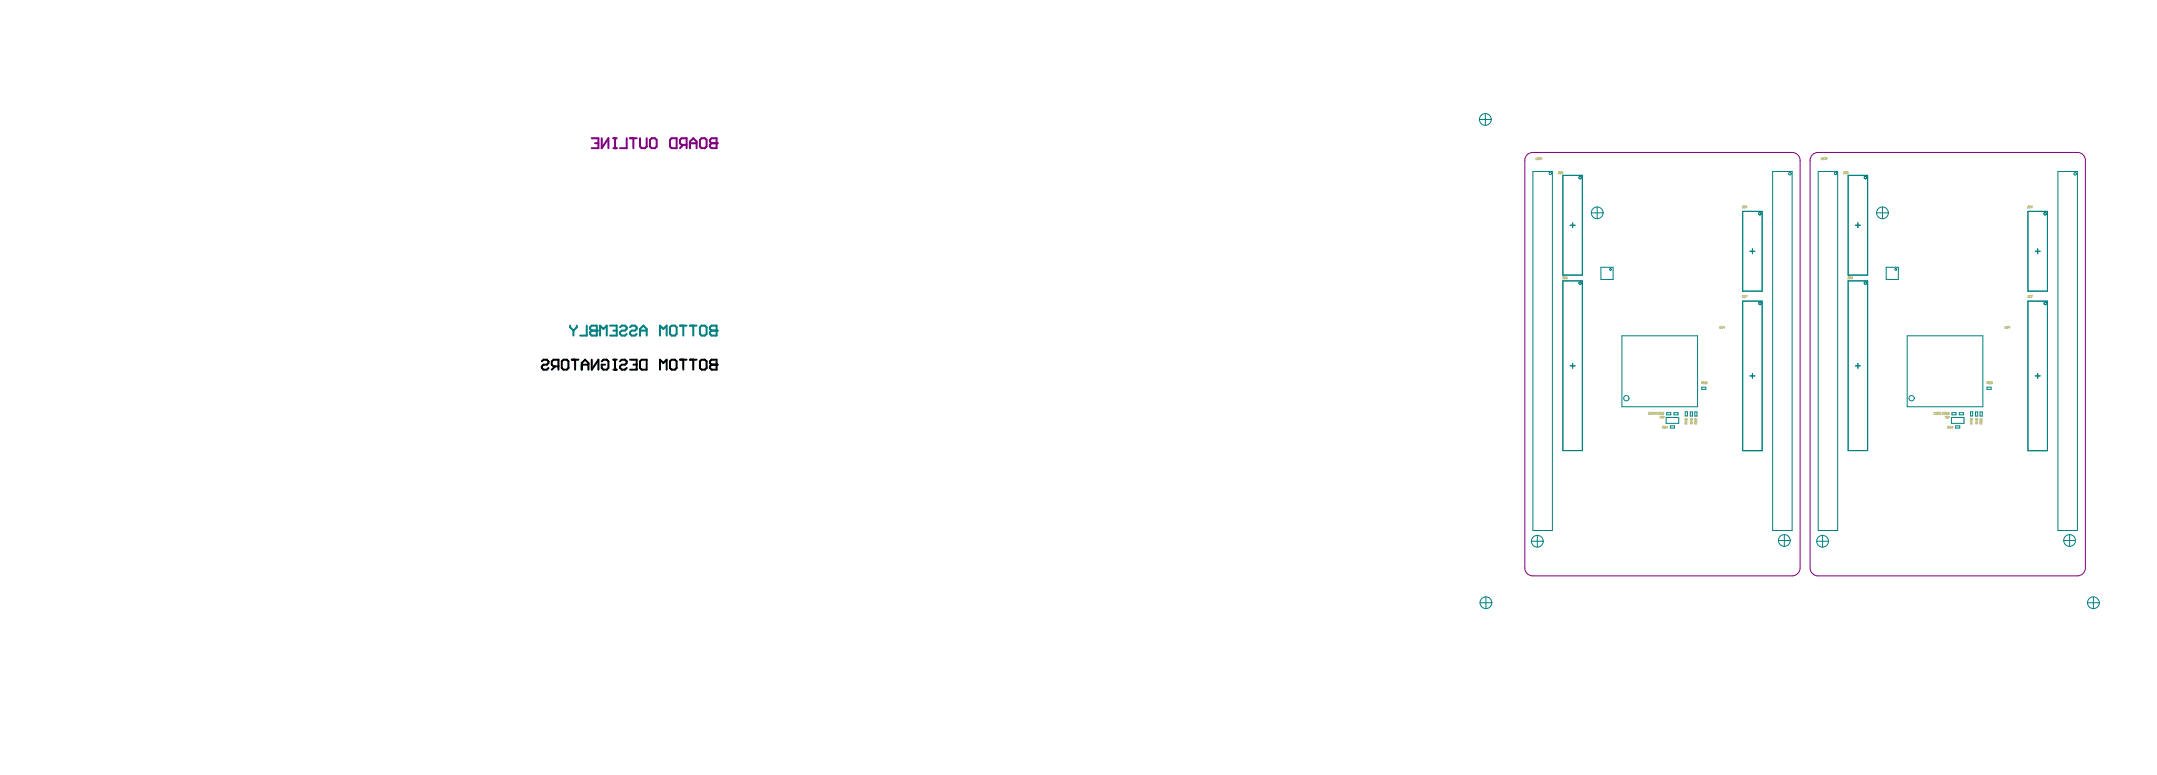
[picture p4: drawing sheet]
<svg xmlns="http://www.w3.org/2000/svg" width="1826mm" height="656mm" viewBox="0 0 1826 656" stroke-linecap="round" stroke-linejoin="round" font-family="sans-serif">
<path d="M606 117v8h-4l-1-1v-1l1-2h4" fill="none" stroke="#800080" stroke-width="1.7"/>
<circle cx="606" cy="121" r=".8" fill="#800080"/>
<g fill="none" stroke="#800080" stroke-width="1.7">
<path d="M501 117h5v8h-5M509 117v8l6-8v8M519 117h3M521 117v8M530 117v8h-5M533 117h6M536 117v8M542 117v7l1 1h3l1-1v-7M550 118l2-1h2l2 1v6l-2 1h-2l-2-1zM567 118l1-1h5v8h-5l-1-1zM592 118l2-1h3l1 1v6l-1 1h-3l-2-1zM606 117h-4l-1 1v2l1 1h4"/>
<path d="M504 121h2M519 125h3M578 123l-3 2M581 123h-4l-2-2v-3l2-1h4v8M584 121h6M584 125v-5l3-3 3 3v5"/>
</g>
<path d="M1292 131l2-1 3-1h220a7 7 0 0 1 7 7v345a7 7 0 0 1-7 7h-220a7 7 0 0 1-6-7v-345zM1765 481a7 7 0 0 1-7 7h-219a7 7 0 0 1-7-7v-345a7 7 0 0 1 7-7h219a7 7 0 0 1 7 7v345" fill="none" stroke="#800080" stroke-width=".85"/>
<path d="M1257 96v10M1252 101h10M1253 510h10M1258 505v10M1767 510h10M1772 505v10" fill="none" stroke="#008080" stroke-width=".85"/>
<path d="M606 276v8h-4l-1-1v-2l1-1h4" fill="none" stroke="#008080" stroke-width="1.7"/>
<circle cx="606" cy="280" r=".8" fill="#008080"/>
<g fill="none" stroke="#008080" stroke-width="1.7">
<path d="M505 276v8h-4l-2-1v-2l2-1h4M516 276h6v8h-6M519 280h3M525 277l1-1h3l1 1v2l-1 1h-3l-1 1v2l1 1h3l1-1M533 277l2-1h2l2 1v2l-2 1h-2l-2 1v2l2 1h2l2-1M542 280h5M567 277l1-1h3l2 1v6l-2 1h-3l-1-1zM575 276h6M578 276v8M584 276h6M587 276v8M592 277l2-1h3l1 1v6l-1 1h-3l-2-1z"/>
<path d="M606 276h-4l-1 1v2l1 1h4M508 284v-8l3 3 3-3v8M542 284v-5l3-3 2 3v5M559 284v-8l2 3 3-3v8"/>
</g>
<circle cx="505" cy="280" r=".8" fill="#008080"/>
<path d="M483 276v1l2 3M485 280v4M488 276v1l-3 3M497 276v8h-6M505 276h-4l-2 1v2l2 1h4" fill="none" stroke="#008080" stroke-width="1.7"/>
<g fill="none" stroke="#008080" stroke-width=".85">
<path d="M1297 145h17v304h-17zM1323 148h16v85h-16zM1500 145h17v304h-17zM1539 145h16v304h-16zM1564 148h17v85h-17zM1742 145h16v304h-16zM1352 175v10M1475 179h16v68h-16zM1593 175v10M1716 179h17v68h-17zM1329 191h4M1331 189v4"/>
<path d="M1347 180h10M1570 191h5M1572 189v4M1588 180h10M1481 213h4M1483 211v4M1723 213h4M1725 211v4M1323 238h16v144h-16zM1355 226h10v11h-10zM1564 238h17v144h-17zM1596 226h11v11h-11z"/>
<path d="M1475 255h16v127h-16zM1716 255h17v127h-17zM1373 284h64v60h-64zM1614 284h64v60h-64zM1329 310h4M1331 308v4M1481 318h4M1483 316v4M1570 310h5M1572 308v4M1723 318h4M1725 316v4"/>
<path d="M1440 328h4v2h-4zM1682 328h3v2h-3zM1410 353h11v5h-11zM1411 349h3v2h-3zM1417 349h3v2h-3zM1426 349h2v3h-2zM1431 349h1v3h-1zM1434 349h2v3h-2zM1652 353h10v5h-10zM1652 349h4v2h-4zM1658 349h4v2h-4zM1668 349h2v3h-2z"/>
<path d="M1672 349h2v3h-2zM1676 349h2v3h-2zM1414 361h3v1h-3zM1655 361h4v1h-4zM1296 458h10M1301 453v10M1505 458h10M1510 453v10M1538 458h10M1543 453v10M1747 458h10M1752 453v10"/>
<circle cx="1257" cy="101" r="5"/>
<circle cx="1312" cy="147" r="1.1"/>
<circle cx="1337" cy="150" r="1.1"/>
<circle cx="1515" cy="147" r="1.1"/>
<circle cx="1554" cy="147" r="1.1"/>
<circle cx="1579" cy="150" r="1.1"/>
<circle cx="1756" cy="147" r="1.1"/>
<circle cx="1352" cy="180" r="5"/>
<circle cx="1490" cy="181" r="1.1"/>
<circle cx="1593" cy="180" r="5"/>
<circle cx="1731" cy="181" r="1.1"/>
<circle cx="1337" cy="240" r="1.1"/>
<circle cx="1363" cy="228" r=".8"/>
<circle cx="1579" cy="240" r="1.1"/>
<circle cx="1605" cy="228" r=".8"/>
<circle cx="1490" cy="257" r="1.1"/>
<circle cx="1731" cy="257" r="1.1"/>
<circle cx="1376" cy="337" r="2.2"/>
<circle cx="1618" cy="337" r="2.2"/>
<circle cx="1301" cy="458" r="5"/>
<circle cx="1510" cy="458" r="5"/>
<circle cx="1543" cy="458" r="5"/>
<circle cx="1752" cy="458" r="5"/>
<circle cx="1258" cy="510" r="5"/>
<circle cx="1772" cy="510" r="5"/>
</g>
<path d="M1646 352l1 2M1647 352l-1 2M1648 353l1-1v1" fill="none" stroke="#c0c073" stroke-width=".85"/>
<circle cx="1649" cy="353" r=".2" fill="#c0c073"/>
<g fill="none" stroke="#c0c073" stroke-width=".85">
<path d="M1697 276v2h1v-2M1699 278h.1M1699 276v2M1682 324h1l-1-1v2M1682 324l1 1M1685 323h-2v1h2l-1 1h-1M1685 324h1v1h-1zM1649 353h.1M1649 353v1h-1M1676 356v1h1v-1h1l-1 1M1677 359v-1h-1v1h2M1678 355v1l-2-1v1"/>
<path d="M1678 358h-1"/>
</g>
<circle cx="1699" cy="276" r=".2" fill="#c0c073"/>
<g fill="none" stroke="#c0c073" stroke-width=".85">
<path d="M1699 276v1M1701 277h-1l1-1v2M1638 349h-1v2l1-1M1638 351h1M1639 349v2M1668 355v1v-1M1668 355h1v1l-1-1M1668 356v1v-1h1M1668 355h.1M1669 359v-1h-1v1h1M1669 358h.1M1673 354v2l-1-1 1-1h1v2"/>
<path d="M1673 356v1l-1-1h2M1673 359v-1h-1v1h2M1674 358h-1M1649 362l1-1h-1v2M1649 362l1 1M1651 361h-1v1h1v1l-1-1M1653 362h-1l1-1v2"/>
</g>
<circle cx="1639" cy="349" r=".2" fill="#c0c073"/>
<path d="M1639 349h-1M1640 351h.1M1640 349v2" fill="none" stroke="#c0c073" stroke-width=".85"/>
<circle cx="1640" cy="349" r=".2" fill="#c0c073"/>
<path d="M1640 349h.1M1641 349h1v2l-1-1zM1645 349h-1v2l1-1M1645 351h1M1646 349v2" fill="none" stroke="#c0c073" stroke-width=".85"/>
<circle cx="1646" cy="349" r=".2" fill="#c0c073"/>
<path d="M1541 134l1 1h1v-1M1543 135h1M1543 134v1M1646 349h-1M1647 349h1v2l-1-1zM1650 350h-1v-1h1v1h-1" fill="none" stroke="#c0c073" stroke-width=".85"/>
<circle cx="1543" cy="134" r=".2" fill="#c0c073"/>
<path d="M1543 134h.1M1545 134h1" fill="none" stroke="#c0c073" stroke-width=".85"/>
<circle cx="1546" cy="134" r=".2" fill="#c0c073"/>
<path d="M1545 134h.1M1545 134v1M1546 134h-1M1564 234h1M1565 234v2h-1M1565 236h1M1566 234v2" fill="none" stroke="#c0c073" stroke-width=".85"/>
<circle cx="1566" cy="234" r=".2" fill="#c0c073"/>
<path d="M1566 234l-1 1M1567 235l1 1h-1zM1568 234l-1 1M1717 250h.1M1717 250v2h-1M1718 252h.1M1718 250v2" fill="none" stroke="#c0c073" stroke-width=".85"/>
<circle cx="1718" cy="250" r=".2" fill="#c0c073"/>
<path d="M1561 146h.1M1561 146v1h-1M1562 147h.1M1562 146v1M1718 250v1M1719 250h1l-1 2" fill="none" stroke="#c0c073" stroke-width=".85"/>
<circle cx="1562" cy="146" r=".2" fill="#c0c073"/>
<path d="M1562 146h.1M1564 146h-1h1v1h-1M1717 174h.1M1717 174v2h-1M1718 176h.1M1718 174v2" fill="none" stroke="#c0c073" stroke-width=".85"/>
<circle cx="1718" cy="174" r=".2" fill="#c0c073"/>
<path d="M1718 174v1M1720 175h-1l1-1v2M1405 352l1 2M1406 352l-1 2M1407 353v-1l1 1" fill="none" stroke="#c0c073" stroke-width=".85"/>
<circle cx="1408" cy="353" r=".2" fill="#c0c073"/>
<g fill="none" stroke="#c0c073" stroke-width=".85">
<path d="M1456 276v2h1v-2M1457 278h1M1458 276v2M1440 324h1l-1-1v2M1441 324v1M1443 323h-1v1h1v1h-1M1444 323l1 1-1 1zM1407 353h.1M1407 353v1M1408 353h-1M1434 356v1h1v-1h1v1M1436 359l-1-1h-1v1h2"/>
<path d="M1436 355v1l-1-1h-1l1 1M1436 358h.1"/>
</g>
<circle cx="1458" cy="276" r=".2" fill="#c0c073"/>
<g fill="none" stroke="#c0c073" stroke-width=".85">
<path d="M1458 276l-1 1M1460 277h-1v-1v2M1396 349h-1v1h1M1397 351h1M1397 349v2M1427 355h-1v1l1-1M1427 355h1v1l-1-1M1427 356v1l-1-1h2M1427 355h.1M1427 359v-1h-1v1h2M1428 358h-1M1432 354l-1 2v-1v-1h1v2"/>
<path d="M1432 356v1l-1-1h1M1432 359v-1h-1v1h1M1432 358h.1M1407 362h1v-1h-1v2M1408 362v1M1410 361h-1v1h1v1l-1-1M1412 362h-2l1-1v2"/>
</g>
<circle cx="1397" cy="349" r=".2" fill="#c0c073"/>
<path d="M1397 349h.1M1398 351h1M1399 349v2" fill="none" stroke="#c0c073" stroke-width=".85"/>
<circle cx="1399" cy="349" r=".2" fill="#c0c073"/>
<path d="M1399 349h-1M1400 349h1v2l-1-1zM1403 349h-1l1 2v-1M1404 351h1M1404 349v2" fill="none" stroke="#c0c073" stroke-width=".85"/>
<circle cx="1404" cy="349" r=".2" fill="#c0c073"/>
<path d="M1300 134v1h1v-1M1302 135h.1M1302 134v1M1404 349h.1M1405 349h2l-1 2-1-1zM1408 350h-1v-1h1v1h-1" fill="none" stroke="#c0c073" stroke-width=".85"/>
<circle cx="1302" cy="134" r=".2" fill="#c0c073"/>
<path d="M1302 134h.1M1303 134h1" fill="none" stroke="#c0c073" stroke-width=".85"/>
<circle cx="1304" cy="134" r=".2" fill="#c0c073"/>
<path d="M1304 134h.1M1304 134v1h-1M1323 234h.1M1323 234v2h-1M1324 236h.1M1324 234v2" fill="none" stroke="#c0c073" stroke-width=".85"/>
<circle cx="1324" cy="234" r=".2" fill="#c0c073"/>
<path d="M1324 234v1M1325 235l1 1zM1326 234l-1 1M1475 250h1M1475 250v2M1476 252h1M1476 250v2" fill="none" stroke="#c0c073" stroke-width=".85"/>
<circle cx="1476" cy="250" r=".2" fill="#c0c073"/>
<path d="M1319 146h1M1319 146v1M1320 147h1M1321 146v1M1476 250v1M1478 250h1l-1 2" fill="none" stroke="#c0c073" stroke-width=".85"/>
<circle cx="1321" cy="146" r=".2" fill="#c0c073"/>
<path d="M1321 146h-1M1323 146h-1h1l-1 1M1475 174h1M1475 174v2M1476 176h1M1476 174v2" fill="none" stroke="#c0c073" stroke-width=".85"/>
<circle cx="1476" cy="174" r=".2" fill="#c0c073"/>
<path d="M1476 174v1M1479 175h-1v-1v2" fill="none" stroke="#c0c073" stroke-width=".85"/>
<g fill="none" stroke="#000" stroke-width="1.7">
<path d="M459 306l1-1h3l1 1v1l-1 2h-3l-1 1v2l1 1h3l1-1M470 310l-3 3M473 310h-5l-1-1v-3l1-1h5v8M475 306l2-1h3l1 1v6l-1 1h-3l-2-1zM484 305h6M487 305v8M492 309h6M492 313v-6l3-2 3 2v6M501 305v8l5-8v8M509 306l2-1h3l1 1v6l-1 1h-3l-2-1v-3h3M519 313h3M519 305h3"/>
<path d="M521 305v8M525 306l1-1h3l1 1v1l-1 2h-3l-1 1v2l1 1h3l1-1M533 305h6v8h-6M536 309h3M542 306l1-1h4v8h-4l-1-1zM559 313v-8l2 2 3-2v8M567 306l1-1h3l2 1v6l-2 1h-3l-1-1zM575 305h6M578 305v8M584 305h6M587 305v8M592 306l2-1h3l1 1v6l-1 1h-3l-2-1z"/>
<path d="M601 306l1-1h4v8h-4l-1-1v-2l1-1-1-2zM602 309h4"/>
</g>
<circle cx="606" cy="309" r=".8" fill="#000"/>
</svg>
